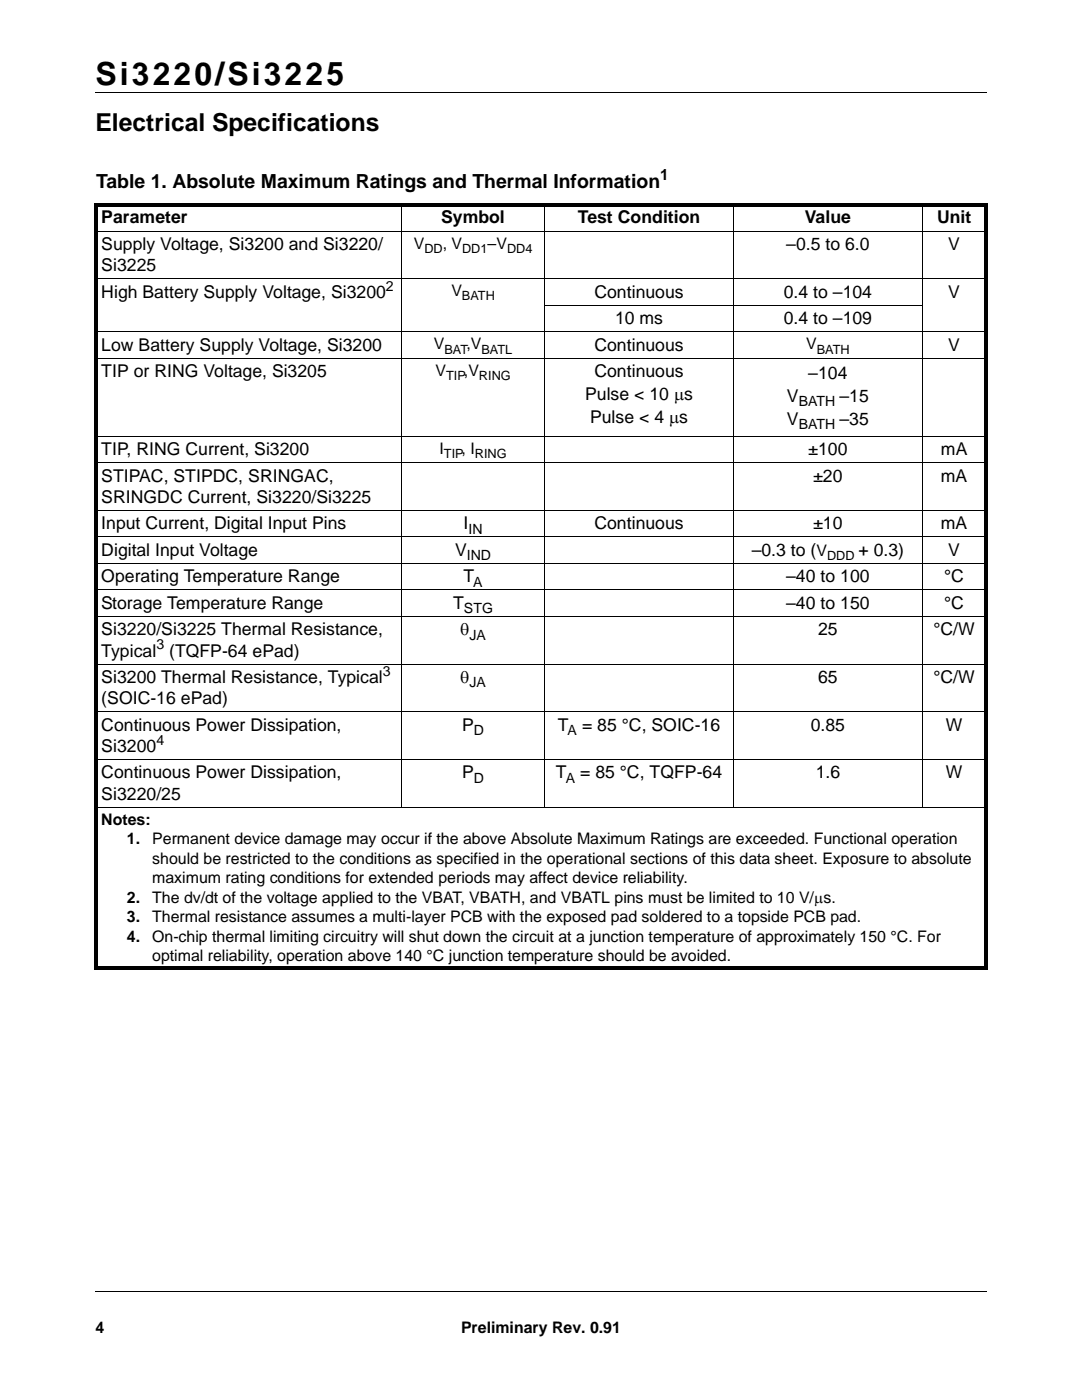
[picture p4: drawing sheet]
<svg xmlns="http://www.w3.org/2000/svg" width="216mm" height="279mm" viewBox="0 0 216 279" stroke-linecap="round" stroke-linejoin="round" font-family="sans-serif">
<defs><g id="words">
<text font-size="6.3" x="19" y="16.9">Si3220/Si3225</text>
<text font-size="4.9" x="19" y="26.1">Electrical Specifications</text>
<text font-size="3.9" x="19.2" y="37.4">Table 1. Absolute Maximum Ratings and Thermal Information</text>
<g font-size="3.5">
<text x="20.2" y="44.6">Parameter</text>
<text x="88" y="44.6">Symbol</text>
<text x="115.3" y="44.6">Test Condition</text>
<text x="160.6" y="44.6">Value</text>
<text x="187" y="44.6">Unit</text>
<text x="20.2" y="49.9">Supply Voltage, Si3200 and Si3220/</text>
<text x="156.9" y="49.9">–0.5 to 6.0</text>
<text x="189.2" y="49.9">V</text>
<text x="20.2" y="59.4">High Battery Supply Voltage, Si3200</text>
<text x="20.2" y="54.1">Si3225</text>
<text x="118.6" y="59.4">Continuous</text>
<text x="156.4" y="59.4">0.4 to –104</text>
<text x="189.2" y="59.4">V</text>
<text x="122.7" y="64.7">10 ms</text>
<text x="156.4" y="64.7">0.4 to –109</text>
<text x="20.2" y="70">Low Battery Supply Voltage, Si3200</text>
<text x="118.6" y="70">Continuous</text>
<text x="189.2" y="70">V</text>
<text x="20.2" y="75.3">TIP or RING Voltage, Si3205</text>
<text x="118.6" y="75.3">Continuous</text>
<text x="161.3" y="75.6">–104</text>
<text x="116.8" y="79.9">Pulse &lt; 10 µs</text>
<text x="157" y="80.2">V</text>
<text x="167.5" y="80.2">–15</text>
<text x="117.7" y="84.5">Pulse &lt; 4 µs</text>
<text x="157" y="84.8">V</text>
<text x="167.5" y="84.8">–35</text>
<text x="20.2" y="90.8">TIP, RING Current, Si3200</text>
<text x="161.3" y="90.8">±100</text>
<text x="187.8" y="90.8">mA</text>
<text x="20.2" y="96.1">STIPAC, STIPDC, SRINGAC,</text>
<text x="20.2" y="100.3">SRINGDC Current, Si3220/Si3225</text>
<text x="162.3" y="96.1">±20</text>
<text x="187.7" y="96.1">mA</text>
<text x="20.2" y="105.6">Input Current, Digital Input Pins</text>
<text x="92.5" y="105.6">I</text>
<text x="118.6" y="105.6">Continuous</text>
<text x="162.3" y="105.6">±10</text>
<text x="187.8" y="105.6">mA</text>
<text x="20.2" y="110.9">Digital Input Voltage</text>
<text x="90.8" y="110.9">V</text>
<text x="150" y="110.9">–0.3 to (V</text>
<text x="171.3" y="110.9">+ 0.3)</text>
<text x="189.2" y="110.9">V</text>
<text x="20.2" y="116.2">Operating Temperature Range</text>
<text x="92.5" y="116.2">T</text>
<text x="156.9" y="116.2">–40 to 100</text>
<text x="188.4" y="116.2">°C</text>
<text x="20.2" y="121.5">Storage Temperature Range</text>
<text x="90.4" y="121.5">T</text>
<text x="156.9" y="121.5">–40 to 150</text>
<text x="188.4" y="121.5">°C</text>
<text x="20.2" y="126.8">Si3220/Si3225 Thermal Resistance,</text>
<text x="20.2" y="131">Typical</text>
<text x="33.7" y="131">(TQFP-64 ePad)</text>
<text x="91.8" y="126.8">θ</text>
<text x="163.2" y="126.8">25</text>
<text x="186.2" y="126.8">°C/W</text>
<text x="20.2" y="136.3">Si3200 Thermal Resistance, Typical</text>
<text x="91.8" y="136.3">θ</text>
<text x="163.2" y="136.3">65</text>
<text x="186.2" y="136.3">°C/W</text>
<text x="20.2" y="140.5">(SOIC-16 ePad)</text>
<text x="20.2" y="145.8">Continuous Power Dissipation,</text>
<text x="92.2" y="145.8">P</text>
<text x="111.3" y="145.8">T</text>
<text x="116.1" y="145.8">= 85 °C, SOIC-16</text>
<text x="161.8" y="145.8">0.85</text>
<text x="188.7" y="145.8">W</text>
<text x="20.2" y="155.4">Continuous Power Dissipation,</text>
<text x="20.2" y="150.1">Si3200</text>
<text x="92.2" y="155.4">P</text>
<text x="110.9" y="155.4">T</text>
<text x="115.7" y="155.4">= 85 °C, TQFP-64</text>
<text x="162.8" y="155.4">1.6</text>
<text x="188.7" y="155.4">W</text>
<text x="20.2" y="159.6">Si3220/25</text>
</g>
<g font-size="3.2">
<text x="82.6" y="49.6">V</text>
<text x="88.3" y="49.6">, V</text>
<text x="97.3" y="49.6">–V</text>
<text x="90.1" y="59.2">V</text>
<text x="86.6" y="69.7">V</text>
<text x="93.1" y="69.7">,V</text>
<text x="160.8" y="69.7">V</text>
<text x="86.9" y="75">V</text>
<text x="92.6" y="75">,V</text>
<text x="87.7" y="90.6">I</text>
<text x="92.1" y="90.6">, I</text>
<text x="20.2" y="164.7">Notes:</text>
<text x="25.3" y="168.5">1.</text>
<text x="30.4" y="168.5">Permanent device damage may occur if the above Absolute Maximum Ratings are exceeded. Functional operation</text>
<text x="30.4" y="172.4">should be restricted to the conditions as specified in the operational sections of this data sheet. Exposure to absolute</text>
<text x="30.4" y="176.3">maximum rating conditions for extended periods may affect device reliability.</text>
<text x="25.3" y="180.2">2.</text>
<text x="25.3" y="184.1">3.</text>
<text x="30.4" y="180.2">The dv/dt of the voltage applied to the VBAT, VBATH, and VBATL pins must be limited to 10 V/µs.</text>
<text x="30.4" y="184.1">Thermal resistance assumes a multi-layer PCB with the exposed pad soldered to a topside PCB pad.</text>
<text x="25.3" y="187.9">4.</text>
<text x="30.4" y="187.9">On-chip thermal limiting circuitry will shut down the circuit at a junction temperature of approximately 150 °C. For</text>
<text x="30.4" y="191.8">optimal reliability, operation above 140 °C junction temperature should be avoided.</text>
<text x="19" y="266">4</text>
<text x="92" y="266">Preliminary Rev. 0.91</text>
</g>
<text font-size="3.1" x="131.7" y="35.9">1</text>
<g font-size="2.8">
<text x="77" y="58">2</text>
<text x="159.4" y="81.1">BATH</text>
<text x="159.4" y="85.7">BATH</text>
<text x="93.5" y="106.5">IN</text>
<text x="93.2" y="111.8">IND</text>
<text x="94.4" y="117.1">A</text>
<text x="92.6" y="122.4">STG</text>
<text x="31.2" y="129.6">3</text>
<text x="93.7" y="127.7">JA</text>
<text x="76.4" y="134.9">3</text>
<text x="93.7" y="137.2">JA</text>
<text x="31.2" y="148.7">4</text>
<text x="94.6" y="146.7">D</text>
<text x="113.3" y="146.7">A</text>
<text x="94.6" y="156.3">D</text>
<text x="112.9" y="156.3">A</text>
</g>
<g font-size="2.5">
<text x="84.7" y="50.4">DD</text>
<text x="92.2" y="50.4">DD1</text>
<text x="101.2" y="50.4">DD4</text>
<text x="92.2" y="60">BATH</text>
<text x="88.7" y="70.5">BAT</text>
<text x="96.1" y="70.5">BATL</text>
<text x="163" y="70.5">BATH</text>
<text x="89" y="75.8">TIP</text>
<text x="95.6" y="75.8">RING</text>
<text x="88.6" y="91.4">TIP</text>
<text x="94.8" y="91.4">RING</text>
<text x="165" y="111.7">DDD</text>
</g>
</g></defs>
<path d="M19 18.4h177.8M19.1 257.8h177.8" fill="none" stroke="#000" stroke-width=".2"/>
<g fill="#fff">
<path d="M159.3 259.4h38.1v14.5h-38.1z"/>
<path d="M159.4 259.4h38v14.5h-38z"/>
</g>
<path d="M18.8 41.2h.7v151.7h-.7zM18.8 40.5h178.3v.7h-178.3zM196.4 41.2h.7v151.7h-.7zM18.8 192.9h178.3v.7h-178.3z" fill="#000"/>
<g fill="none" stroke="#000" stroke-width=".2">
<path d="M18.8 46.1h178.3M18.8 55.6h178.3M80.1 40.5v120.7M108.7 40.5v120.7M146.4 40.5v120.7M184 40.5v120.7M18.8 66.2h178.3M18.8 71.5h178.3M108.6 60.9h75.5M18.8 87h178.3M18.8 92.3h178.3M18.8 101.9h178.3"/>
<path d="M18.8 107.1h178.3M18.8 112.4h178.3M18.8 117.7h178.3M18.8 123h178.3M18.8 132.5h178.3M18.8 142.1h178.3M18.8 151.6h178.3M18.8 161.1h178.3"/>
</g>
<use href="#words"/>
</svg>
